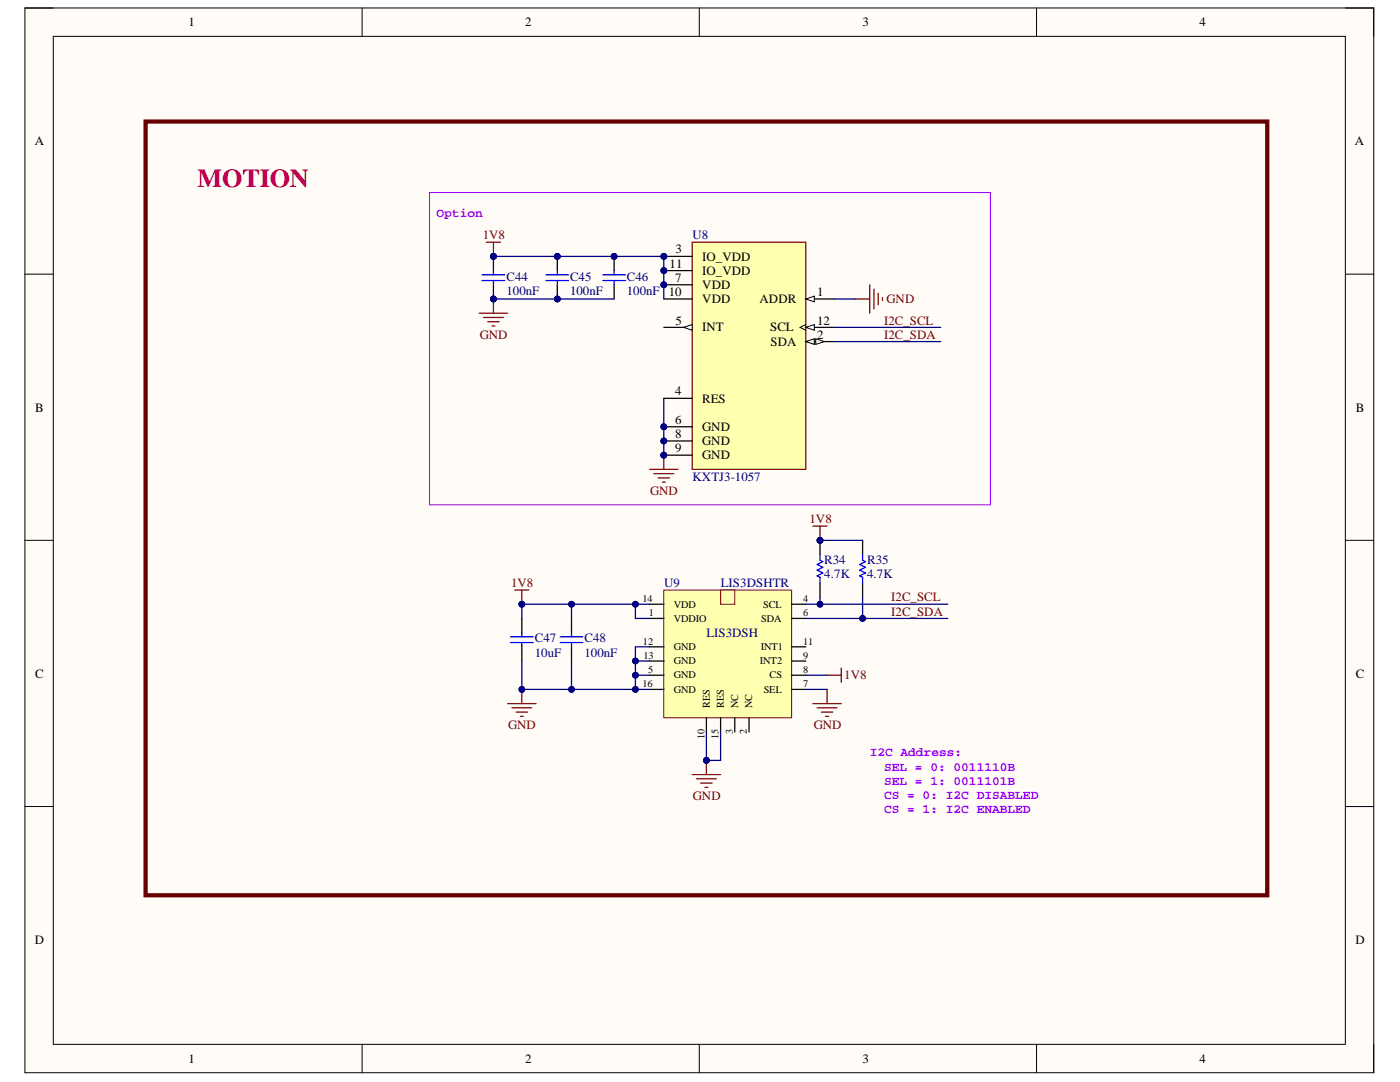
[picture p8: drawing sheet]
<svg xmlns="http://www.w3.org/2000/svg" width="279mm" height="216mm" viewBox="0 0 279 216" stroke-linecap="round" stroke-linejoin="round" font-family="sans-serif">
<defs><g id="words">
<text font-size="5.2" fill="#f00" x="39.4" y="37.3">MOTION</text>
<g font-size="2.5">
<text x="37.6" y="5.2">1</text>
<text x="104.8" y="5.2">2</text>
<text x="172.1" y="5.2">3</text>
<text x="239.4" y="5.2">4</text>
<text x="6.9" y="29">A</text>
<text x="270.4" y="29">A</text>
<text x="133.6" y="53.4">11</text>
<text x="134.8" y="50.6">3</text>
<text x="140.2" y="52">IO_VDD</text>
<text x="133.5" y="59.1">10</text>
<text x="134.7" y="56.2">7</text>
<text x="140.2" y="54.8">IO_VDD</text>
<text x="140.2" y="57.7">VDD</text>
<text x="163.1" y="59.1">1</text>
<text x="134.8" y="64.8">5</text>
<text x="140.2" y="60.5">VDD</text>
<text x="151.6" y="60.5">ADDR</text>
<text x="163.1" y="64.8">12</text>
<text x="140.2" y="66.1">INT</text>
<text x="153.7" y="66.1">SCL</text>
<text x="153.8" y="69">SDA</text>
<text x="163.1" y="67.6">2</text>
<text x="7" y="82.1">B</text>
<text x="134.7" y="78.9">4</text>
<text x="140.2" y="80.3">RES</text>
<text x="270.6" y="82.1">B</text>
<text x="134.7" y="84.6">6</text>
<text x="134.7" y="87.4">8</text>
<text x="140.2" y="86">GND</text>
<text x="140.2" y="88.8">GND</text>
<text x="134.7" y="90.2">9</text>
<text x="140.2" y="91.7">GND</text>
<text x="7" y="135.2">C</text>
<text x="270.6" y="135.2">C</text>
<text x="6.9" y="188.3">D</text>
<text x="270.5" y="188.3">D</text>
<text x="37.6" y="212.1">1</text>
<text x="104.8" y="212.1">2</text>
<text x="172.1" y="212.1">3</text>
<text x="239.4" y="212.1">4</text>
</g>
<g font-size="2.5" fill="#90f">
<text x="87.1" y="43.3">Option</text>
<text x="173.6" y="150.9">I2C Address:</text>
<text x="176.4" y="153.8">SEL = 0: 0011110B</text>
<text x="176.4" y="156.6">SEL = 1: 0011101B</text>
<text x="176.4" y="159.5">CS = 0: I2C DISABLED</text>
<text x="176.4" y="162.3">CS = 1: I2C ENABLED</text>
</g>
<g font-size="2.5" fill="#800000">
<text x="96.3" y="47.8">1V8</text>
<text x="176.4" y="64.8">I2C_SCL</text>
<text x="176.9" y="60.5">GND</text>
<text x="95.7" y="67.6">GND</text>
<text x="176.4" y="67.6">I2C_SDA</text>
<text x="129.7" y="98.8">GND</text>
<text x="161.6" y="104.4">1V8</text>
<text x="102" y="117.2">1V8</text>
<text x="177.9" y="120">I2C_SCL</text>
<text x="177.9" y="122.9">I2C_SDA</text>
<text x="168.5" y="135.6">1V8</text>
<text x="101.4" y="145.5">GND</text>
<text x="162.4" y="145.5">GND</text>
<text x="138.3" y="159.7">GND</text>
</g>
<g font-size="2.5" fill="#000080">
<text x="138.2" y="47.8">U8</text>
<text x="101.1" y="58.8">100nF</text>
<text x="101.1" y="56">C44</text>
<text x="113.8" y="58.8">100nF</text>
<text x="113.8" y="56">C45</text>
<text x="125.1" y="58.8">100nF</text>
<text x="125.1" y="56">C46</text>
<text x="138.2" y="95.9">KXTJ3-1057</text>
<text x="164.5" y="112.6">R34</text>
<text x="173.1" y="112.6">R35</text>
<text x="132.5" y="117.2">U9</text>
<text x="143.9" y="117.2">LIS3DSHTR</text>
<text x="164.5" y="115.4">4.7K</text>
<text x="173.1" y="115.4">4.7K</text>
<text x="106.7" y="131.1">10uF</text>
<text x="106.7" y="128.2">C47</text>
<text x="116.6" y="131.1">100nF</text>
<text x="116.6" y="128.2">C48</text>
<text x="141" y="127.1">LIS3DSH</text>
</g>
<g font-size="2.1">
<text x="141.7" y="141.2" transform="rotate(-90 141.7 141.2)">RES</text>
<text x="144.5" y="141.2" transform="rotate(-90 144.5 141.2)">RES</text>
<text x="147.3" y="141.2" transform="rotate(-90 147.3 141.2)">NC</text>
<text x="150.1" y="141.2" transform="rotate(-90 150.1 141.2)">NC</text>
<text x="140.6" y="147.5" transform="rotate(-90 140.6 147.5)">10</text>
<text x="143.4" y="147.4" transform="rotate(-90 143.4 147.4)">15</text>
<text x="146.2" y="146.4" transform="rotate(-90 146.2 146.4)">3</text>
<text x="149" y="146.5" transform="rotate(-90 149 146.5)">2</text>
</g>
<g font-size="2">
<text x="128.2" y="120.1">14</text>
<text x="129.5" y="123">1</text>
<text x="134.5" y="121.3">VDD</text>
<text x="134.5" y="124.1">VDDIO</text>
<text x="151.9" y="124.1">SDA</text>
<text x="152.3" y="121.3">SCL</text>
<text x="160.3" y="120.1">4</text>
<text x="160.3" y="123">6</text>
<text x="128.3" y="128.6">12</text>
<text x="128.4" y="131.4">13</text>
<text x="134.5" y="129.7">GND</text>
<text x="151.8" y="129.7">INT1</text>
<text x="160.3" y="128.6">11</text>
<text x="160.3" y="131.4">9</text>
<text x="128.2" y="137.1">16</text>
<text x="129.3" y="134.3">5</text>
<text x="134.5" y="135.4">GND</text>
<text x="134.5" y="132.6">GND</text>
<text x="151.7" y="132.6">INT2</text>
<text x="153.6" y="135.4">CS</text>
<text x="160.3" y="137.1">7</text>
<text x="160.3" y="134.3">8</text>
<text x="134.5" y="138.3">GND</text>
<text x="152.4" y="138.3">SEL</text>
</g>
</g></defs>
<path d="M5 1.6h269.2v212.5h-269.2z" fill-rule="evenodd" fill="#fffcf8"/>
<path d="M5 1.6h269.2v212.5h-269.2z" fill="none" stroke="#000" stroke-width=".2"/>
<path d="M10.6 7.3h257.9v201.1h-257.9z" fill-rule="evenodd" fill="#fffcf8"/>
<g fill="none" stroke="#000" stroke-width=".2">
<path d="M5 1.6h5.6M10.6 7.3h257.9v201.1h-257.9zM72.3 1.6v5.7M139.6 1.6v5.7M206.9 1.6v5.7M268.5 1.6h5.7v5.7M5 54.7h5.6M268.5 54.7h5.7M5 107.8h5.6M268.5 107.8h5.7M5 160.9h5.6M268.5 160.9h5.7"/>
<path d="M72.3 208.4v5.7M139.6 208.4v5.7M206.9 208.4v5.7M274.2 208.4v5.7"/>
</g>
<path d="M132.5 117.7h25.5v25.5h-25.5z" fill-rule="evenodd" fill="#ffffb0"/>
<path d="M132.5 117.7h25.5v25.5h-25.5z" fill="none" stroke="#800000" stroke-width=".2"/>
<g fill="none" stroke="#000" stroke-width=".25">
<path d="M129.6 120.6h2.9M129.6 129.1h2.9M129.6 131.9h2.9M129.6 123.4h2.9M129.6 134.7h2.9M129.6 137.6h2.9M158 120.6h2.8M158 129.1h2.8M158 131.9h2.8M158 123.4h2.8M158 134.7h2.8M158 137.6h2.8"/>
<path d="M141 143.2v2.9M143.8 143.2v2.9M146.6 143.2v2.9M149.5 143.2v2.9"/>
</g>
<path d="M143.8 117.7h2.8v2.9h-2.8z" fill-rule="evenodd" fill="#ffffb0"/>
<path d="M143.8 117.7h2.8v2.9h-2.8z" fill="none" stroke="#800000" stroke-width=".2"/>
<path d="M165.1 137.6v2.8M138.1 154.6h5.7M139 155.4h4M139.8 156.3h2.3M140.7 157.1h.6M141 151.7v2.9M162.2 140.4h5.7M163.1 141.2h3.9M163.9 142.1h2.3M164.8 142.9h.5" fill="none" stroke="#800000" stroke-width=".25"/>
<circle cx="141" cy="151.7" r=".57" fill="#000080"/>
<circle cx="141" cy="151.7" r=".57" fill="none" stroke="#000080" stroke-width=".2"/>
<path d="M162.2 105h2.9M163.6 105v2.8M165.1 134.7h2.8M167.9 133.3v2.8" fill="none" stroke="#800000" stroke-width=".25"/>
<circle cx="163.6" cy="107.8" r=".57" fill="#000080"/>
<circle cx="163.6" cy="107.8" r=".57" fill="none" stroke="#000080" stroke-width=".2"/>
<path d="M104.1 123.4v2.8M104.1 129.1v2.8M114.1 123.4v2.8M114.1 129.1v2.8" fill="none" stroke="#000" stroke-width=".25"/>
<path d="M101.9 127.1h4.5M101.9 128.2h4.5M104.1 126.2v.9M104.1 128.2v.9M111.8 127.1h4.5M111.8 128.2h4.5M114.1 126.2v.9M114.1 128.2v.9" fill="none" stroke="#00f" stroke-width=".25"/>
<path d="M104.1 137.6v2.8M101.3 140.4h5.7M102.2 141.2h3.9M103 142.1h2.3M103.9 142.9h.5" fill="none" stroke="#800000" stroke-width=".25"/>
<circle cx="104.1" cy="137.6" r=".57" fill="#000080"/>
<circle cx="104.1" cy="137.6" r=".57" fill="none" stroke="#000080" stroke-width=".2"/>
<path d="M102.7 117.7h2.9M104.1 117.7v2.9" fill="none" stroke="#800000" stroke-width=".25"/>
<circle cx="104.1" cy="120.6" r=".57" fill="#000080"/>
<circle cx="104.1" cy="120.6" r=".57" fill="none" stroke="#000080" stroke-width=".2"/>
<circle cx="163.6" cy="107.8" r=".57" fill="#000080"/>
<circle cx="163.6" cy="107.8" r=".57" fill="none" stroke="#000080" stroke-width=".2"/>
<path d="M163.6 107.8v2.8" fill="none" stroke="#000" stroke-width=".25"/>
<circle cx="163.6" cy="107.8" r=".57" fill="#000080"/>
<circle cx="163.6" cy="107.8" r=".57" fill="none" stroke="#000080" stroke-width=".2"/>
<path d="M163.6 116.3v2.9M172.1 107.8v2.8M172.1 116.3v2.9" fill="none" stroke="#000" stroke-width=".25"/>
<path d="M163.6 110.6v1.2l.6 .3-1.1 .5 1.1 .6-1.1 .6 1.1 .5-1.1 .6 .5 .3v1.1M172.1 110.6v1.2l.6 .3-1.1 .5 1.1 .6-1.1 .6 1.1 .5-1.1 .6 .5 .3v1.1" fill="none" stroke="#00f" stroke-width=".25"/>
<path d="M29.1 24.3h223.8v154.3h-223.8z" fill="none" stroke="#600" stroke-width=".84"/>
<circle cx="132.5" cy="51.2" r=".57" fill="#000080"/>
<circle cx="132.5" cy="51.2" r=".57" fill="none" stroke="#000080" stroke-width=".2"/>
<circle cx="132.5" cy="54" r=".57" fill="#000080"/>
<circle cx="132.5" cy="54" r=".57" fill="none" stroke="#000080" stroke-width=".2"/>
<circle cx="132.5" cy="56.8" r=".57" fill="#000080"/>
<circle cx="132.5" cy="56.8" r=".57" fill="none" stroke="#000080" stroke-width=".2"/>
<circle cx="132.5" cy="85.2" r=".57" fill="#000080"/>
<circle cx="132.5" cy="85.2" r=".57" fill="none" stroke="#000080" stroke-width=".2"/>
<circle cx="132.5" cy="88" r=".57" fill="#000080"/>
<circle cx="132.5" cy="88" r=".57" fill="none" stroke="#000080" stroke-width=".2"/>
<circle cx="132.5" cy="90.8" r=".57" fill="#000080"/>
<circle cx="132.5" cy="90.8" r=".57" fill="none" stroke="#000080" stroke-width=".2"/>
<path d="M138.1 48.3h22.7v45.4h-22.7z" fill-rule="evenodd" fill="#ffffb0"/>
<path d="M138.1 48.3h22.7v45.4h-22.7z" fill="none" stroke="#800000" stroke-width=".25"/>
<path d="M160.8 59.7h5.7" fill="none" stroke="#000" stroke-width=".25"/>
<path d="M160.8 59.7l1.7-.6v1.1z" fill="#f8fcff"/>
<path d="M160.8 59.7l1.7-.6v1.1z" fill="none" stroke="#000" stroke-width=".2"/>
<path d="M160.8 65.3h5.7" fill="none" stroke="#000" stroke-width=".25"/>
<path d="M160.8 65.3l1.7-.5v1.1z" fill="#f8fcff"/>
<path d="M160.8 65.3l1.7-.5v1.1zM160.8 64.8l-1.1 .5 1.1 .6" fill="none" stroke="#000" stroke-width=".2"/>
<path d="M160.8 68.2h5.7" fill="none" stroke="#000" stroke-width=".25"/>
<path d="M160.8 68.2l1.7-.6v1.1z" fill="#f8fcff"/>
<path d="M160.8 68.2l1.7-.6v1.1z" fill="none" stroke="#000" stroke-width=".2"/>
<path d="M162.8 67.6l1.7 .6-1.7 .5z" fill="#f8fcff"/>
<path d="M162.8 67.6l1.7 .6-1.7 .5z" fill="none" stroke="#000" stroke-width=".2"/>
<path d="M132.5 51.2h5.6" fill="none" stroke="#000" stroke-width=".25"/>
<circle cx="132.5" cy="51.2" r=".57" fill="#000080"/>
<circle cx="132.5" cy="51.2" r=".57" fill="none" stroke="#000080" stroke-width=".2"/>
<path d="M132.5 54h5.6" fill="none" stroke="#000" stroke-width=".25"/>
<circle cx="132.5" cy="54" r=".57" fill="#000080"/>
<circle cx="132.5" cy="54" r=".57" fill="none" stroke="#000080" stroke-width=".2"/>
<path d="M132.5 56.8h5.6" fill="none" stroke="#000" stroke-width=".25"/>
<circle cx="132.5" cy="56.8" r=".57" fill="#000080"/>
<circle cx="132.5" cy="56.8" r=".57" fill="none" stroke="#000080" stroke-width=".2"/>
<path d="M132.5 59.7h5.6M132.5 65.3h5.6" fill="none" stroke="#000" stroke-width=".25"/>
<path d="M136.4 65.3l1.7-.5v1.1z" fill="#f8fcff"/>
<path d="M136.4 65.3l1.7-.5v1.1z" fill="none" stroke="#000" stroke-width=".2"/>
<path d="M132.5 79.5h5.6M132.5 85.2h5.6" fill="none" stroke="#000" stroke-width=".25"/>
<circle cx="132.5" cy="85.2" r=".57" fill="#000080"/>
<circle cx="132.5" cy="85.2" r=".57" fill="none" stroke="#000080" stroke-width=".2"/>
<path d="M132.5 88h5.6" fill="none" stroke="#000" stroke-width=".25"/>
<circle cx="132.5" cy="88" r=".57" fill="#000080"/>
<circle cx="132.5" cy="88" r=".57" fill="none" stroke="#000080" stroke-width=".2"/>
<path d="M132.5 90.8h5.6" fill="none" stroke="#000" stroke-width=".25"/>
<circle cx="132.5" cy="90.8" r=".57" fill="#000080"/>
<circle cx="132.5" cy="90.8" r=".57" fill="none" stroke="#000080" stroke-width=".2"/>
<path d="M97.1 48.3h2.8M98.5 48.3v2.9M170.7 59.7h2.9M173.6 56.8v5.7M174.4 57.7v3.9M175.3 58.5v2.3M176.1 59.4v.5" fill="none" stroke="#800000" stroke-width=".25"/>
<circle cx="98.5" cy="51.2" r=".57" fill="#000080"/>
<circle cx="98.5" cy="51.2" r=".57" fill="none" stroke="#000080" stroke-width=".2"/>
<circle cx="98.5" cy="59.7" r=".57" fill="#000080"/>
<circle cx="98.5" cy="59.7" r=".57" fill="none" stroke="#000080" stroke-width=".2"/>
<circle cx="98.5" cy="51.2" r=".57" fill="#000080"/>
<circle cx="98.5" cy="51.2" r=".57" fill="none" stroke="#000080" stroke-width=".2"/>
<path d="M98.5 56.8v2.9" fill="none" stroke="#000" stroke-width=".25"/>
<circle cx="98.5" cy="59.7" r=".57" fill="#000080"/>
<circle cx="98.5" cy="59.7" r=".57" fill="none" stroke="#000080" stroke-width=".2"/>
<path d="M98.5 51.2v2.8" fill="none" stroke="#000" stroke-width=".25"/>
<circle cx="98.5" cy="51.2" r=".57" fill="#000080"/>
<circle cx="98.5" cy="51.2" r=".57" fill="none" stroke="#000080" stroke-width=".2"/>
<path d="M96.2 54.8h4.5M96.2 56h4.5M98.5 54v.8M98.5 56v.8" fill="none" stroke="#00f" stroke-width=".25"/>
<path d="M98.5 59.7v2.8M95.6 62.5h5.7M96.5 63.3h4M97.3 64.2h2.3M98.2 65h.6" fill="none" stroke="#800000" stroke-width=".25"/>
<circle cx="98.5" cy="59.7" r=".57" fill="#000080"/>
<circle cx="98.5" cy="59.7" r=".57" fill="none" stroke="#000080" stroke-width=".2"/>
<circle cx="111.2" cy="59.7" r=".57" fill="#000080"/>
<circle cx="111.2" cy="59.7" r=".57" fill="none" stroke="#000080" stroke-width=".2"/>
<circle cx="111.2" cy="51.2" r=".57" fill="#000080"/>
<circle cx="111.2" cy="51.2" r=".57" fill="none" stroke="#000080" stroke-width=".2"/>
<path d="M111.2 56.8v2.9" fill="none" stroke="#000" stroke-width=".25"/>
<circle cx="111.2" cy="59.7" r=".57" fill="#000080"/>
<circle cx="111.2" cy="59.7" r=".57" fill="none" stroke="#000080" stroke-width=".2"/>
<path d="M111.2 51.2v2.8" fill="none" stroke="#000" stroke-width=".25"/>
<circle cx="111.2" cy="51.2" r=".57" fill="#000080"/>
<circle cx="111.2" cy="51.2" r=".57" fill="none" stroke="#000080" stroke-width=".2"/>
<path d="M109 54.8h4.5M109 56h4.5M111.2 54v.8M111.2 56v.8" fill="none" stroke="#00f" stroke-width=".25"/>
<circle cx="122.6" cy="51.2" r=".57" fill="#000080"/>
<circle cx="122.6" cy="51.2" r=".57" fill="none" stroke="#000080" stroke-width=".2"/>
<path d="M122.6 51.2v2.8M122.6 56.8v2.9" fill="none" stroke="#000" stroke-width=".25"/>
<circle cx="122.6" cy="51.2" r=".57" fill="#000080"/>
<circle cx="122.6" cy="51.2" r=".57" fill="none" stroke="#000080" stroke-width=".2"/>
<path d="M120.3 54.8h4.5M120.3 56h4.5M122.6 54v.8M122.6 56v.8" fill="none" stroke="#00f" stroke-width=".25"/>
<path d="M129.6 93.7h5.7M130.5 94.5h4M131.3 95.4h2.3M132.2 96.2h.6M132.5 90.8v2.9" fill="none" stroke="#800000" stroke-width=".25"/>
<circle cx="132.5" cy="90.8" r=".57" fill="#000080"/>
<circle cx="132.5" cy="90.8" r=".57" fill="none" stroke="#000080" stroke-width=".2"/>
<path d="M85.7 38.4h112v62.3h-112z" fill="none" stroke="#90f" stroke-width=".2"/>
<path d="M160.8 137.6h4.3M141 146.1v5.6" fill="none" stroke="#000080" stroke-width=".25"/>
<circle cx="141" cy="151.7" r=".57" fill="#000080"/>
<circle cx="141" cy="151.7" r=".57" fill="none" stroke="#000080" stroke-width=".2"/>
<path d="M126.8 134.7h2.8" fill="none" stroke="#000080" stroke-width=".25"/>
<circle cx="126.8" cy="134.7" r=".57" fill="#000080"/>
<circle cx="126.8" cy="134.7" r=".57" fill="none" stroke="#000080" stroke-width=".2"/>
<path d="M126.8 131.9h2.8" fill="none" stroke="#000080" stroke-width=".25"/>
<circle cx="126.8" cy="131.9" r=".57" fill="#000080"/>
<circle cx="126.8" cy="131.9" r=".57" fill="none" stroke="#000080" stroke-width=".2"/>
<path d="M126.8 137.6h2.8" fill="none" stroke="#000080" stroke-width=".25"/>
<circle cx="126.8" cy="137.6" r=".57" fill="#000080"/>
<circle cx="126.8" cy="137.6" r=".57" fill="none" stroke="#000080" stroke-width=".2"/>
<path d="M163.6 107.8h8.5M160.8 134.7h4.3" fill="none" stroke="#000080" stroke-width=".25"/>
<circle cx="163.6" cy="107.8" r=".57" fill="#000080"/>
<circle cx="163.6" cy="107.8" r=".57" fill="none" stroke="#000080" stroke-width=".2"/>
<path d="M163.6 119.2v1.4" fill="none" stroke="#000080" stroke-width=".25"/>
<circle cx="163.6" cy="120.6" r=".57" fill="#000080"/>
<circle cx="163.6" cy="120.6" r=".57" fill="none" stroke="#000080" stroke-width=".2"/>
<path d="M172.1 119.2v4.2" fill="none" stroke="#000080" stroke-width=".25"/>
<circle cx="172.1" cy="123.4" r=".57" fill="#000080"/>
<circle cx="172.1" cy="123.4" r=".57" fill="none" stroke="#000080" stroke-width=".2"/>
<path d="M114.1 131.9v5.7" fill="none" stroke="#000080" stroke-width=".25"/>
<circle cx="114.1" cy="137.6" r=".57" fill="#000080"/>
<circle cx="114.1" cy="137.6" r=".57" fill="none" stroke="#000080" stroke-width=".2"/>
<path d="M114.1 120.6v2.8" fill="none" stroke="#000080" stroke-width=".25"/>
<circle cx="114.1" cy="120.6" r=".57" fill="#000080"/>
<circle cx="114.1" cy="120.6" r=".57" fill="none" stroke="#000080" stroke-width=".2"/>
<path d="M143.8 146.1v5.6h-2.8" fill="none" stroke="#000080" stroke-width=".25"/>
<circle cx="141" cy="151.7" r=".57" fill="#000080"/>
<circle cx="141" cy="151.7" r=".57" fill="none" stroke="#000080" stroke-width=".2"/>
<path d="M104.1 120.6v2.8" fill="none" stroke="#000080" stroke-width=".25"/>
<circle cx="104.1" cy="120.6" r=".57" fill="#000080"/>
<circle cx="104.1" cy="120.6" r=".57" fill="none" stroke="#000080" stroke-width=".2"/>
<path d="M126.8 120.6v2.8h2.8" fill="none" stroke="#000080" stroke-width=".25"/>
<circle cx="126.8" cy="120.6" r=".57" fill="#000080"/>
<circle cx="126.8" cy="120.6" r=".57" fill="none" stroke="#000080" stroke-width=".2"/>
<path d="M129.6 129.1h-2.8v8.5h-22.7v-5.7" fill="none" stroke="#000080" stroke-width=".25"/>
<circle cx="126.8" cy="131.9" r=".57" fill="#000080"/>
<circle cx="126.8" cy="131.9" r=".57" fill="none" stroke="#000080" stroke-width=".2"/>
<circle cx="126.8" cy="134.7" r=".57" fill="#000080"/>
<circle cx="126.8" cy="134.7" r=".57" fill="none" stroke="#000080" stroke-width=".2"/>
<circle cx="126.8" cy="137.6" r=".57" fill="#000080"/>
<circle cx="126.8" cy="137.6" r=".57" fill="none" stroke="#000080" stroke-width=".2"/>
<circle cx="114.1" cy="137.6" r=".57" fill="#000080"/>
<circle cx="114.1" cy="137.6" r=".57" fill="none" stroke="#000080" stroke-width=".2"/>
<circle cx="104.1" cy="137.6" r=".57" fill="#000080"/>
<circle cx="104.1" cy="137.6" r=".57" fill="none" stroke="#000080" stroke-width=".2"/>
<path d="M104.1 120.6h25.5" fill="none" stroke="#000080" stroke-width=".25"/>
<circle cx="126.8" cy="120.6" r=".57" fill="#000080"/>
<circle cx="126.8" cy="120.6" r=".57" fill="none" stroke="#000080" stroke-width=".2"/>
<circle cx="114.1" cy="120.6" r=".57" fill="#000080"/>
<circle cx="114.1" cy="120.6" r=".57" fill="none" stroke="#000080" stroke-width=".2"/>
<circle cx="104.1" cy="120.6" r=".57" fill="#000080"/>
<circle cx="104.1" cy="120.6" r=".57" fill="none" stroke="#000080" stroke-width=".2"/>
<path d="M160.8 123.4h28.4" fill="none" stroke="#000080" stroke-width=".25"/>
<circle cx="172.1" cy="123.4" r=".57" fill="#000080"/>
<circle cx="172.1" cy="123.4" r=".57" fill="none" stroke="#000080" stroke-width=".2"/>
<path d="M160.8 120.6h28.4" fill="none" stroke="#000080" stroke-width=".25"/>
<circle cx="163.6" cy="120.6" r=".57" fill="#000080"/>
<circle cx="163.6" cy="120.6" r=".57" fill="none" stroke="#000080" stroke-width=".2"/>
<path d="M98.5 59.7h24.1M166.5 59.7h4.2" fill="none" stroke="#000080" stroke-width=".25"/>
<circle cx="98.5" cy="59.7" r=".57" fill="#000080"/>
<circle cx="98.5" cy="59.7" r=".57" fill="none" stroke="#000080" stroke-width=".2"/>
<circle cx="111.2" cy="59.7" r=".57" fill="#000080"/>
<circle cx="111.2" cy="59.7" r=".57" fill="none" stroke="#000080" stroke-width=".2"/>
<path d="M98.5 51.2h34v8.5" fill="none" stroke="#000080" stroke-width=".25"/>
<circle cx="98.5" cy="51.2" r=".57" fill="#000080"/>
<circle cx="98.5" cy="51.2" r=".57" fill="none" stroke="#000080" stroke-width=".2"/>
<circle cx="111.2" cy="51.2" r=".57" fill="#000080"/>
<circle cx="111.2" cy="51.2" r=".57" fill="none" stroke="#000080" stroke-width=".2"/>
<circle cx="122.6" cy="51.2" r=".57" fill="#000080"/>
<circle cx="122.6" cy="51.2" r=".57" fill="none" stroke="#000080" stroke-width=".2"/>
<circle cx="132.5" cy="51.2" r=".57" fill="#000080"/>
<circle cx="132.5" cy="51.2" r=".57" fill="none" stroke="#000080" stroke-width=".2"/>
<circle cx="132.5" cy="54" r=".57" fill="#000080"/>
<circle cx="132.5" cy="54" r=".57" fill="none" stroke="#000080" stroke-width=".2"/>
<circle cx="132.5" cy="56.8" r=".57" fill="#000080"/>
<circle cx="132.5" cy="56.8" r=".57" fill="none" stroke="#000080" stroke-width=".2"/>
<path d="M132.5 79.5v11.3M166.5 65.3h21.2M166.5 68.2h21.2" fill="none" stroke="#000080" stroke-width=".25"/>
<circle cx="132.5" cy="90.8" r=".57" fill="#000080"/>
<circle cx="132.5" cy="90.8" r=".57" fill="none" stroke="#000080" stroke-width=".2"/>
<circle cx="132.5" cy="88" r=".57" fill="#000080"/>
<circle cx="132.5" cy="88" r=".57" fill="none" stroke="#000080" stroke-width=".2"/>
<circle cx="132.5" cy="85.2" r=".57" fill="#000080"/>
<circle cx="132.5" cy="85.2" r=".57" fill="none" stroke="#000080" stroke-width=".2"/>
<use href="#words"/>
</svg>
